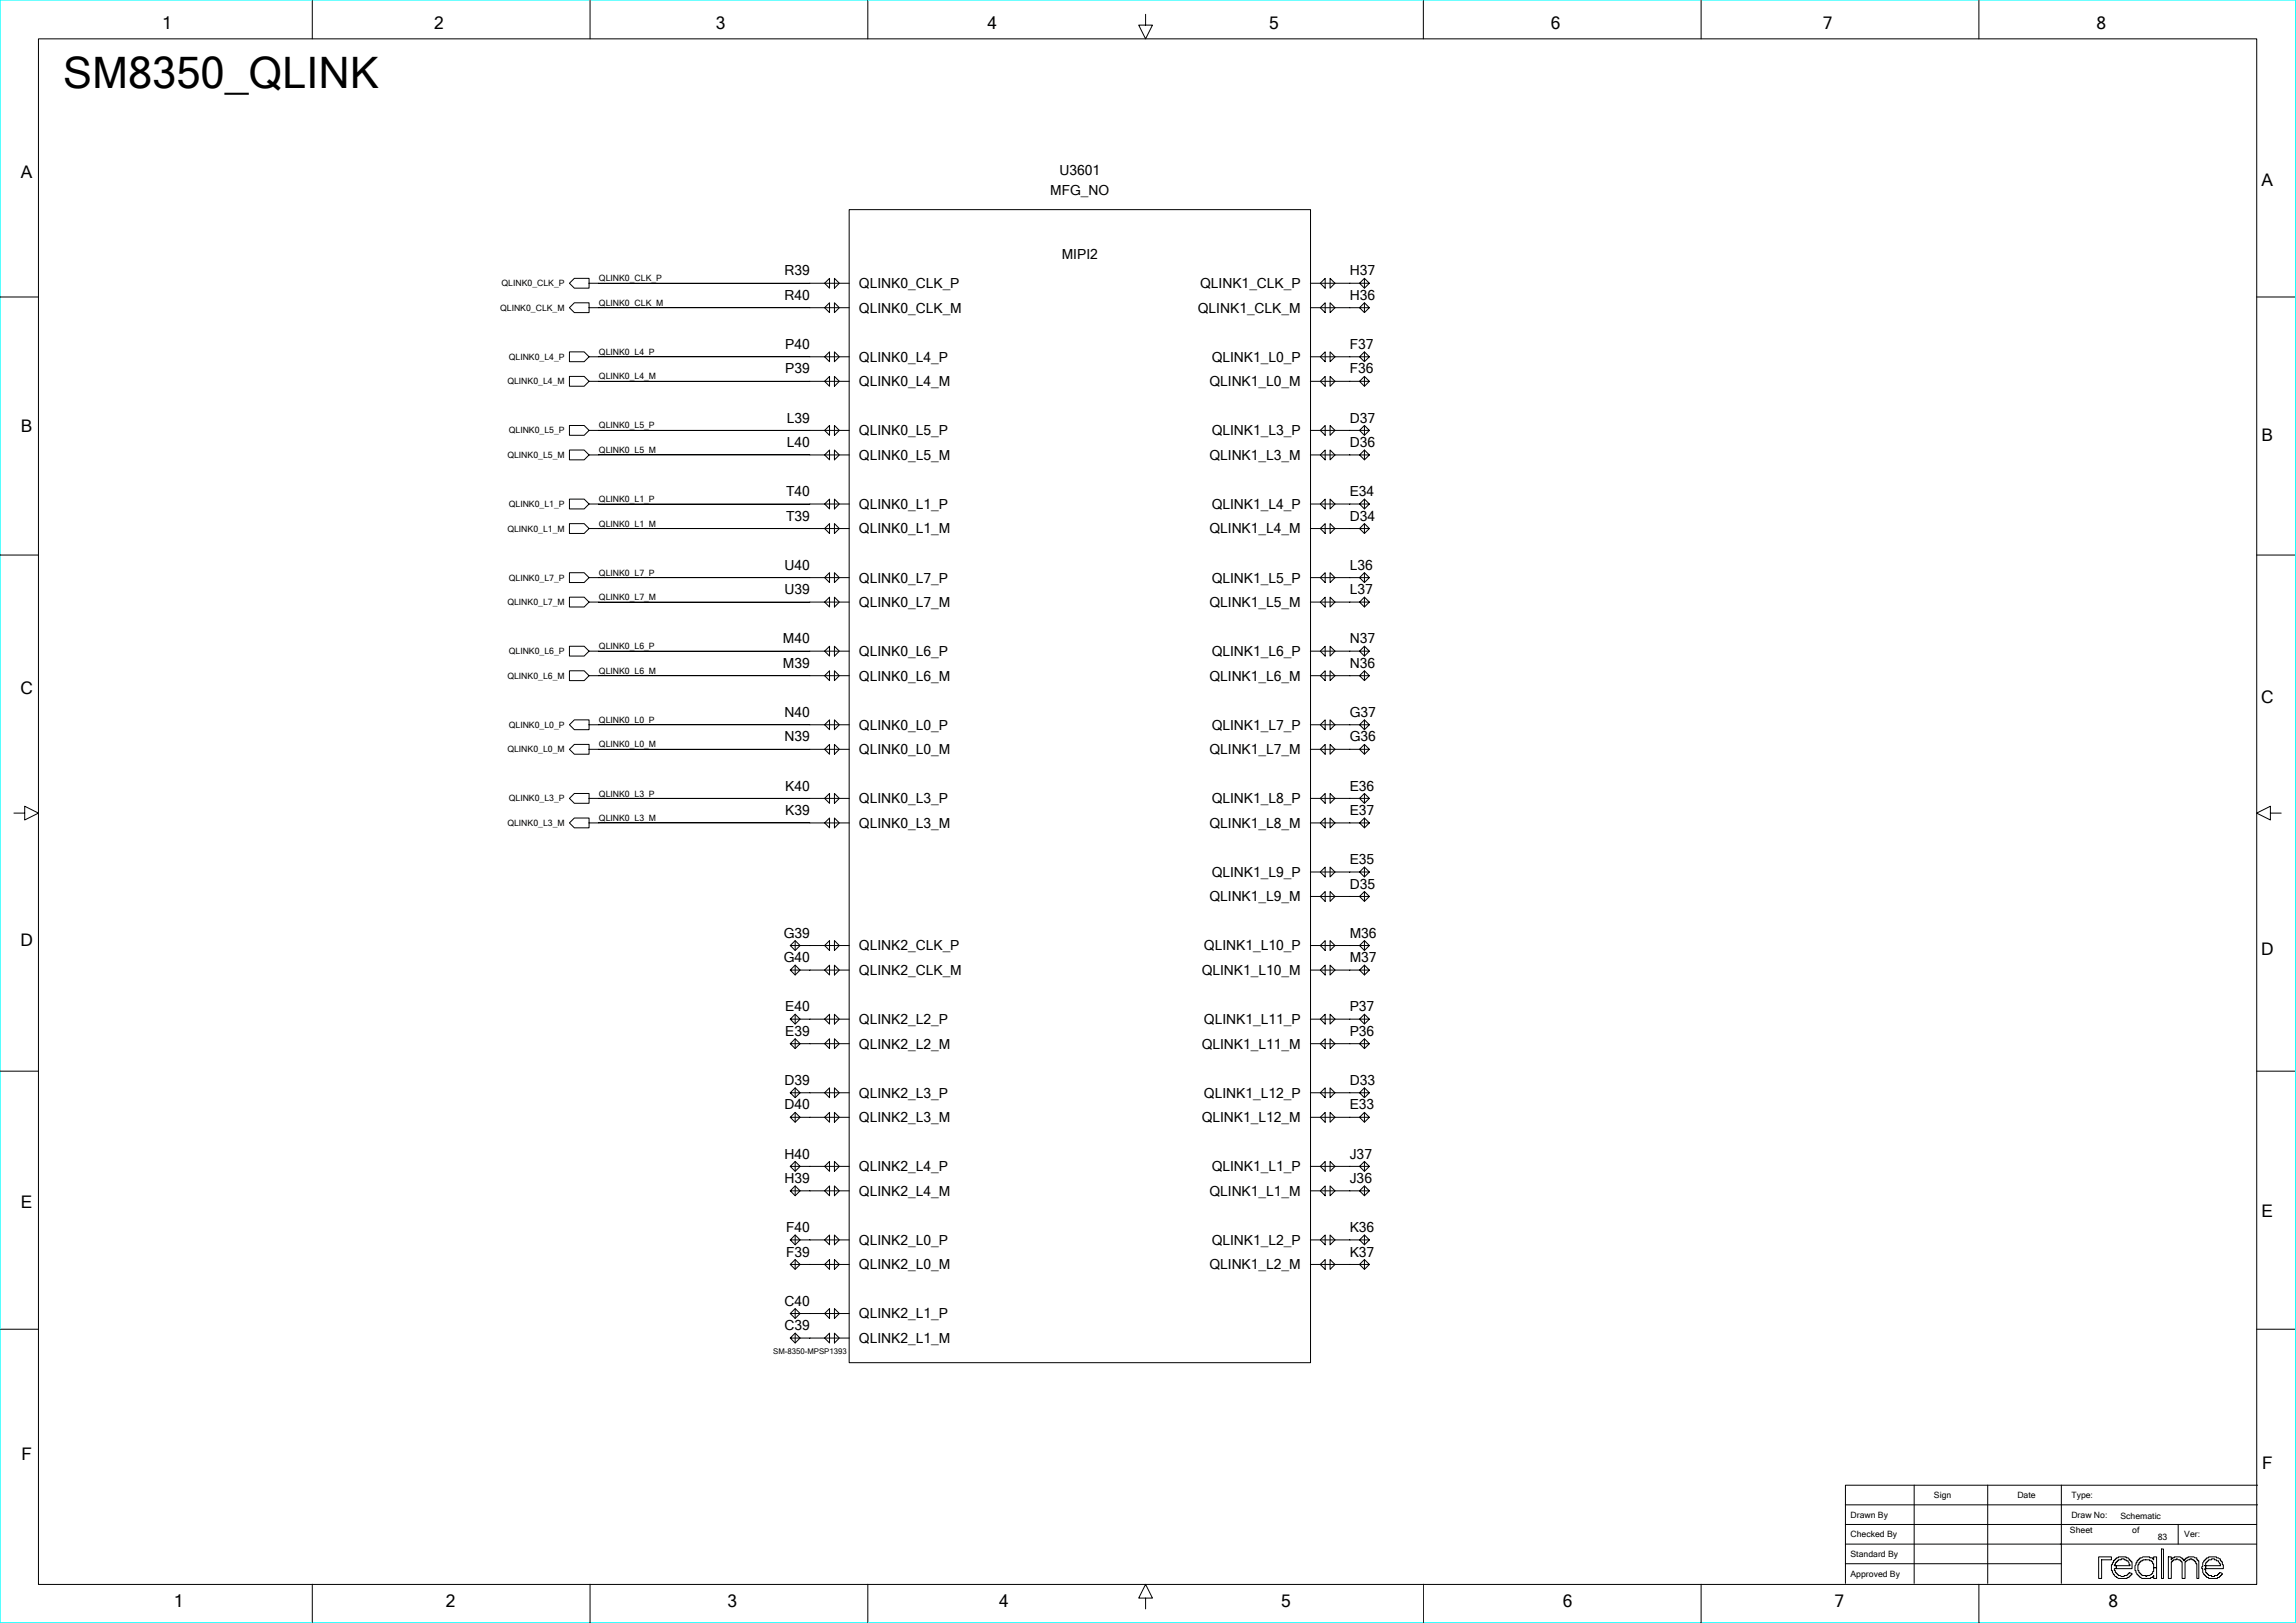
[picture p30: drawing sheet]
<svg xmlns="http://www.w3.org/2000/svg" width="297mm" height="210mm" viewBox="0 0 297 210" stroke-linecap="round" stroke-linejoin="round" font-family="sans-serif">
<defs><g id="words">
<text font-size="5.6" x="8.2" y="11.3">SM8350_QLINK</text>
<g font-size="2.2">
<text x="21" y="3.8">1</text>
<text x="56.1" y="3.8">2</text>
<text x="92.6" y="3.8">3</text>
<text x="127.8" y="3.8">4</text>
<text x="164.2" y="3.8">5</text>
<text x="200.6" y="3.8">6</text>
<text x="235.8" y="3.8">7</text>
<text x="271.2" y="3.8">8</text>
<text x="2.7" y="23">A</text>
<text x="292.6" y="24.1">A</text>
<text x="2.7" y="55.9">B</text>
<text x="292.6" y="57">B</text>
<text x="2.6" y="89.8">C</text>
<text x="292.5" y="90.9">C</text>
<text x="2.6" y="122.4">D</text>
<text x="292.5" y="123.5">D</text>
<text x="2.7" y="156.3">E</text>
<text x="292.6" y="157.4">E</text>
<text x="2.8" y="188.9">F</text>
<text x="292.6" y="190.1">F</text>
<text x="22.5" y="208">1</text>
<text x="57.7" y="208">2</text>
<text x="94.1" y="208">3</text>
<text x="129.3" y="208">4</text>
<text x="165.7" y="208">5</text>
<text x="202.2" y="208">6</text>
<text x="237.3" y="208">7</text>
<text x="272.7" y="208">8</text>
</g>
<g font-size="1.8">
<text x="137" y="22.7">U3601</text>
<text x="135.9" y="25.2">MFG_NO</text>
<text x="101.5" y="35.6">R39</text>
<text x="137.3" y="33.5">MIPI2</text>
<text x="174.6" y="35.6">H37</text>
<text x="101.5" y="38.8">R40</text>
<text x="111.1" y="37.3">QLINK0_CLK_P</text>
<text x="111.1" y="40.5">QLINK0_CLK_M</text>
<text x="154.9" y="40.5">QLINK1_CLK_M</text>
<text x="155.2" y="37.3">QLINK1_CLK_P</text>
<text x="174.6" y="38.8">H36</text>
<text x="101.6" y="45.2">P40</text>
<text x="111.1" y="46.8">QLINK0_L4_P</text>
<text x="156.7" y="46.8">QLINK1_L0_P</text>
<text x="174.6" y="45.2">F37</text>
<text x="101.6" y="48.3">P39</text>
<text x="111.1" y="50">QLINK0_L4_M</text>
<text x="156.4" y="50">QLINK1_L0_M</text>
<text x="174.6" y="48.3">F36</text>
<text x="101.8" y="57.9">L40</text>
<text x="101.8" y="54.7">L39</text>
<text x="111.1" y="56.3">QLINK0_L5_P</text>
<text x="111.1" y="59.5">QLINK0_L5_M</text>
<text x="156.4" y="59.5">QLINK1_L3_M</text>
<text x="156.7" y="56.3">QLINK1_L3_P</text>
<text x="174.6" y="57.9">D36</text>
<text x="174.6" y="54.7">D37</text>
<text x="101.7" y="64.2">T40</text>
<text x="111.1" y="65.9">QLINK0_L1_P</text>
<text x="156.7" y="65.9">QLINK1_L4_P</text>
<text x="174.6" y="64.2">E34</text>
<text x="101.7" y="67.4">T39</text>
<text x="111.1" y="69">QLINK0_L1_M</text>
<text x="156.4" y="69">QLINK1_L4_M</text>
<text x="174.6" y="67.4">D34</text>
<text x="101.5" y="76.9">U39</text>
<text x="101.5" y="73.7">U40</text>
<text x="111.1" y="75.4">QLINK0_L7_P</text>
<text x="156.7" y="75.4">QLINK1_L5_P</text>
<text x="174.6" y="76.9">L37</text>
<text x="174.6" y="73.7">L36</text>
<text x="101.3" y="83.2">M40</text>
<text x="111.1" y="78.5">QLINK0_L7_M</text>
<text x="156.4" y="78.5">QLINK1_L5_M</text>
<text x="174.6" y="83.2">N37</text>
<text x="101.3" y="86.4">M39</text>
<text x="111.1" y="84.9">QLINK0_L6_P</text>
<text x="111.1" y="88.1">QLINK0_L6_M</text>
<text x="156.4" y="88.1">QLINK1_L6_M</text>
<text x="156.7" y="84.9">QLINK1_L6_P</text>
<text x="174.6" y="86.4">N36</text>
<text x="101.5" y="95.9">N39</text>
<text x="101.5" y="92.8">N40</text>
<text x="111.1" y="94.4">QLINK0_L0_P</text>
<text x="156.7" y="94.4">QLINK1_L7_P</text>
<text x="174.6" y="95.9">G36</text>
<text x="174.6" y="92.8">G37</text>
<text x="111.1" y="97.6">QLINK0_L0_M</text>
<text x="156.4" y="97.6">QLINK1_L7_M</text>
<text x="101.6" y="105.5">K39</text>
<text x="101.6" y="102.3">K40</text>
<text x="111.1" y="103.9">QLINK0_L3_P</text>
<text x="111.1" y="107.1">QLINK0_L3_M</text>
<text x="156.4" y="107.1">QLINK1_L8_M</text>
<text x="156.7" y="103.9">QLINK1_L8_P</text>
<text x="174.6" y="105.5">E37</text>
<text x="174.6" y="102.3">E36</text>
<text x="156.7" y="113.5">QLINK1_L9_P</text>
<text x="174.6" y="111.8">E35</text>
<text x="156.4" y="116.6">QLINK1_L9_M</text>
<text x="174.6" y="115">D35</text>
<text x="101.4" y="124.5">G40</text>
<text x="101.4" y="121.3">G39</text>
<text x="111.1" y="123">QLINK2_CLK_P</text>
<text x="155.7" y="123">QLINK1_L10_P</text>
<text x="174.6" y="124.5">M37</text>
<text x="174.6" y="121.3">M36</text>
<text x="101.6" y="130.9">E40</text>
<text x="111.1" y="126.2">QLINK2_CLK_M</text>
<text x="155.4" y="126.2">QLINK1_L10_M</text>
<text x="174.6" y="130.9">P37</text>
<text x="101.6" y="134">E39</text>
<text x="111.1" y="132.5">QLINK2_L2_P</text>
<text x="111.1" y="135.7">QLINK2_L2_M</text>
<text x="155.4" y="135.7">QLINK1_L11_M</text>
<text x="155.7" y="132.5">QLINK1_L11_P</text>
<text x="174.6" y="134">P36</text>
<text x="101.5" y="143.6">D40</text>
<text x="101.5" y="140.4">D39</text>
<text x="111.1" y="142">QLINK2_L3_P</text>
<text x="155.7" y="142">QLINK1_L12_P</text>
<text x="174.6" y="143.6">E33</text>
<text x="174.6" y="140.4">D33</text>
<text x="101.5" y="149.9">H40</text>
<text x="111.1" y="145.2">QLINK2_L3_M</text>
<text x="155.4" y="145.2">QLINK1_L12_M</text>
<text x="174.6" y="149.9">J37</text>
<text x="101.5" y="153.1">H39</text>
<text x="111.1" y="151.6">QLINK2_L4_P</text>
<text x="111.1" y="154.7">QLINK2_L4_M</text>
<text x="156.4" y="154.7">QLINK1_L1_M</text>
<text x="156.7" y="151.6">QLINK1_L1_P</text>
<text x="174.6" y="153.1">J36</text>
<text x="101.7" y="159.4">F40</text>
<text x="111.1" y="161.1">QLINK2_L0_P</text>
<text x="156.7" y="161.1">QLINK1_L2_P</text>
<text x="174.6" y="159.4">K36</text>
<text x="101.7" y="162.6">F39</text>
<text x="111.1" y="164.2">QLINK2_L0_M</text>
<text x="156.4" y="164.2">QLINK1_L2_M</text>
<text x="174.6" y="162.6">K37</text>
<text x="101.5" y="172.1">C39</text>
<text x="101.5" y="168.9">C40</text>
<text x="111.1" y="170.6">QLINK2_L1_P</text>
<text x="111.1" y="173.8">QLINK2_L1_M</text>
</g>
<g font-size="1.1">
<text x="64.7" y="40.2">QLINK0_CLK_M</text>
<text x="64.9" y="37">QLINK0_CLK_P</text>
<text x="77.5" y="36.4">QLINK0_CLK_P</text>
<text x="77.5" y="39.6">QLINK0_CLK_M</text>
<text x="65.8" y="46.6">QLINK0_L4_P</text>
<text x="77.5" y="45.9">QLINK0_L4_P</text>
<text x="65.6" y="49.7">QLINK0_L4_M</text>
<text x="77.5" y="49.1">QLINK0_L4_M</text>
<text x="65.6" y="59.3">QLINK0_L5_M</text>
<text x="65.8" y="56.1">QLINK0_L5_P</text>
<text x="77.5" y="55.4">QLINK0_L5_P</text>
<text x="77.5" y="58.6">QLINK0_L5_M</text>
<text x="65.8" y="65.6">QLINK0_L1_P</text>
<text x="77.5" y="65">QLINK0_L1_P</text>
<text x="65.6" y="68.8">QLINK0_L1_M</text>
<text x="77.5" y="68.1">QLINK0_L1_M</text>
<text x="65.8" y="75.1">QLINK0_L7_P</text>
<text x="77.5" y="74.5">QLINK0_L7_P</text>
<text x="77.5" y="77.7">QLINK0_L7_M</text>
<text x="65.6" y="78.3">QLINK0_L7_M</text>
<text x="65.6" y="87.8">QLINK0_L6_M</text>
<text x="65.8" y="84.6">QLINK0_L6_P</text>
<text x="77.5" y="84">QLINK0_L6_P</text>
<text x="77.5" y="87.2">QLINK0_L6_M</text>
<text x="65.8" y="94.2">QLINK0_L0_P</text>
<text x="77.5" y="93.5">QLINK0_L0_P</text>
<text x="65.6" y="97.3">QLINK0_L0_M</text>
<text x="77.5" y="96.7">QLINK0_L0_M</text>
<text x="65.6" y="106.9">QLINK0_L3_M</text>
<text x="65.8" y="103.7">QLINK0_L3_P</text>
<text x="77.5" y="103.1">QLINK0_L3_P</text>
<text x="77.5" y="106.2">QLINK0_L3_M</text>
<text x="239.4" y="196.4">Drawn By</text>
<text x="250.2" y="193.8">Sign</text>
<text x="261" y="193.8">Date</text>
<text x="267.9" y="193.8">Type:</text>
<text x="267.9" y="196.4">Draw No:</text>
<text x="274.3" y="196.5">Schematic</text>
<text x="239.4" y="198.9">Checked By</text>
<text x="239.4" y="201.5">Standard By</text>
<text x="267.8" y="198.4">Sheet</text>
<text x="275.8" y="198.4">of</text>
<text x="279.1" y="199.3">83</text>
<text x="282.6" y="198.9">Ver:</text>
<text x="239.4" y="204">Approved By</text>
</g>
<text font-size="1" x="100" y="175.2">SM-8350-MPSP1393</text>
</g></defs>
<path d="M0 0h296.9v210h-296.9z" fill="none" stroke="#0ff" stroke-width=".13"/>
<g fill="none" stroke="#000" stroke-width=".13">
<path d="M5 5h286.9v200h-286.9zM40.4 .1v4.9M76.3 .1v4.9M112.3 .1v4.9M148.2 1.9v1.3h.9l-.9 1.8-.9-1.8h.9M184.1 .1v4.9M220 .1v4.9M256 .1v4.9M0 38.4h5M73.7 36.7l.6-.7h1.9v1.3h-1.9zM73.7 39.8l.6-.6h1.9v1.2h-1.9zM76.2 39.8h33.7"/>
<path d="M76.2 36.7h33.7M107.3 36v1.3l-.6-.6zM107.3 39.2v1.2l-.6-.6zM107.9 36l.7 .7-.7 .6zM107.9 39.2l.7 .6-.7 .6zM109.8 27.1h59.7v149.2h-59.7zM169.5 36.7h7.6l-.6 .6-.6-.6 .6-.7 .6 .7M169.5 39.8h7.6l-.6 .6-.6-.6 .6-.6 .6 .6M170.8 36.7l.6-.7v1.3zM170.8 39.8l.6-.6v1.2zM172.1 36l.6 .7-.6 .6zM172.1 39.2l.6 .6-.6 .6z"/>
<path d="M176.5 36v1.3M176.5 39.2v1.2M291.9 38.4h5M73.7 45.5h1.9l.6 .7-.6 .6h-1.9zM73.7 48.7h1.9l.6 .6-.6 .7h-1.9zM73.7 55.1h1.9l.6 .6-.6 .6h-1.9zM73.7 58.2h1.9l.6 .7-.6 .6h-1.9zM76.2 58.9h33.7M76.2 55.7h33.7M76.2 49.3h33.7M76.2 46.2h33.7M107.3 45.5v1.3l-.6-.6z"/>
<path d="M107.3 48.7v1.3l-.6-.7zM107.3 55.1v1.2l-.6-.6zM107.3 58.2v1.3l-.6-.6zM107.9 45.5l.7 .7-.7 .6zM107.9 48.7l.7 .6-.7 .7zM107.9 55.1l.7 .6-.7 .6zM107.9 58.2l.7 .7-.7 .6zM169.5 46.2h7.6l-.6 .6-.6-.6 .6-.7 .6 .7M169.5 49.3h7.6l-.6 .7-.6-.7 .6-.6 .6 .6M169.5 55.7h7.6l-.6 .6-.6-.6 .6-.6 .6 .6M169.5 58.9h7.6l-.6 .6-.6-.6 .6-.7 .6 .7M170.8 46.2l.6-.7v1.3z"/>
<path d="M170.8 49.3l.6-.6v1.3zM170.8 55.7l.6-.6v1.2zM170.8 58.9l.6-.7v1.3zM172.1 45.5l.6 .7-.6 .6zM172.1 48.7l.6 .6-.6 .7zM172.1 55.1l.6 .6-.6 .6zM172.1 58.2l.6 .7-.6 .6zM176.5 45.5v1.3M176.5 48.7v1.3M176.5 55v1.3M176.5 58.2v1.3M0 71.8h5"/>
<path d="M73.7 64.6h1.9l.6 .6-.6 .6h-1.9zM73.7 67.8h1.9l.6 .6-.6 .6h-1.9zM73.7 74.1h1.9l.6 .6-.6 .7h-1.9zM73.7 77.3h1.9l.6 .6-.6 .6h-1.9zM76.2 77.9h33.7M76.2 74.7h33.7M76.2 68.4h33.7M76.2 65.2h33.7M107.3 64.6v1.2l-.6-.6zM107.3 67.8v1.2l-.6-.6zM107.3 74.1v1.3l-.6-.7zM107.3 77.3v1.2l-.6-.6z"/>
<path d="M107.9 64.6l.7 .6-.7 .6zM107.9 67.8l.7 .6-.7 .6zM107.9 74.1l.7 .6-.7 .7zM107.9 77.3l.7 .6-.7 .6zM169.5 65.2h7.6l-.6 .6-.6-.6 .6-.6 .6 .6M169.5 68.4h7.6l-.6 .6-.6-.6 .6-.6 .6 .6M169.5 74.7h7.6l-.6 .7-.6-.7 .6-.6 .6 .6M169.5 77.9h7.6l-.6 .6-.6-.6 .6-.6 .6 .6M170.8 65.2l.6-.6v1.2zM170.8 68.4l.6-.6v1.2zM170.8 74.7l.6-.6v1.3zM170.8 77.9l.6-.6v1.2z"/>
<path d="M172.1 64.6l.6 .6-.6 .6zM172.1 67.8l.6 .6-.6 .6zM172.1 74.1l.6 .6-.6 .7zM172.1 77.3l.6 .6-.6 .6zM176.5 64.6v1.2M176.5 67.7v1.3M176.5 74.1v1.3M176.5 77.3v1.2M291.9 71.8h5M73.7 83.6h1.9l.6 .7-.6 .6h-1.9zM73.7 86.8h1.9l.6 .6-.6 .7h-1.9zM73.7 93.8l.6-.7h1.9v1.3h-1.9z"/>
<path d="M73.7 97l.6-.7h1.9v1.3h-1.9zM76.2 97h33.7M76.2 93.8h33.7M76.2 87.4h33.7M76.2 84.3h33.7M107.3 83.6v1.3l-.6-.6zM107.3 86.8v1.3l-.6-.7zM107.3 93.1v1.3l-.6-.6zM107.3 96.3v1.3l-.6-.6zM107.9 83.6l.7 .7-.7 .6zM107.9 86.8l.7 .6-.7 .7zM107.9 93.1l.7 .7-.7 .6z"/>
<path d="M107.9 96.3l.7 .7-.7 .6zM169.5 84.3h7.6l-.6 .6-.6-.6 .6-.7 .6 .7M169.5 87.4h7.6l-.6 .7-.6-.7 .6-.6 .6 .6M169.5 93.8h7.6l-.6 .6-.6-.6 .6-.7 .6 .7M169.5 97h7.6l-.6 .6-.6-.6 .6-.7 .6 .7M170.8 84.3l.6-.7v1.3zM170.8 87.4l.6-.6v1.3zM170.8 93.8l.6-.7v1.3zM170.8 97l.6-.7v1.3zM172.1 83.6l.6 .7-.6 .6zM172.1 86.8l.6 .6-.6 .7zM172.1 93.1l.6 .7-.6 .6z"/>
<path d="M172.1 96.3l.6 .7-.6 .6zM176.5 83.6v1.3M176.5 86.8v1.3M176.5 93.1v1.3M176.5 96.3v1.3M1.8 105.2h1.4v-.9l1.8 .9-1.8 .9v-.9M73.7 103.3l.6-.6h1.9v1.2h-1.9zM73.7 106.5l.6-.7h1.9v1.3h-1.9zM76.2 106.5h33.7M76.2 103.3h33.7M107.3 102.7v1.2l-.6-.6zM107.3 105.8v1.3l-.6-.6z"/>
<path d="M107.9 102.7l.7 .6-.7 .6zM107.9 105.8l.7 .7-.7 .6zM169.5 103.3h7.6l-.6 .6-.6-.6 .6-.6 .6 .6M169.5 106.5h7.6l-.6 .6-.6-.6 .6-.7 .6 .7M169.5 112.8h7.6l-.6 .7-.6-.7 .6-.6 .6 .6M169.5 116h7.6l-.6 .6-.6-.6 .6-.6 .6 .6M170.8 103.3l.6-.6v1.2zM170.8 106.5l.6-.7v1.3zM170.8 112.8l.6-.6v1.3zM170.8 116l.6-.6v1.2zM172.1 102.7l.6 .6-.6 .6zM172.1 105.8l.6 .7-.6 .6z"/>
<path d="M172.1 112.2l.6 .6-.6 .7zM172.1 115.4l.6 .6-.6 .6zM176.5 102.7v1.2M176.5 105.8v1.3M176.5 112.2v1.3M176.5 115.3v1.3M293.7 105.2v-.9l-1.8 .9 1.8 .9v-.9h1.4M0 138.6h5M102.2 122.3l.7-.6 .6 .6-.6 .7-.7-.7h7.7M102.2 125.5l.7-.6 .6 .6-.6 .7-.7-.7h7.7M102.2 131.9l.7-.7 .6 .7-.6 .6-.7-.6h7.7M102.2 135l.7-.6 .6 .6-.6 .7-.7-.7h7.7"/>
<path d="M102.9 121.7v1.3M102.9 124.9v1.3M102.9 131.2v1.3M102.9 134.4v1.3M107.3 121.7v1.3l-.6-.7zM107.3 124.9v1.3l-.6-.7zM107.3 131.2v1.3l-.6-.6zM107.3 134.4v1.3l-.6-.7zM107.9 121.7l.7 .6-.7 .7zM107.9 124.9l.7 .6-.7 .7zM107.9 131.2l.7 .7-.7 .6zM107.9 134.4l.7 .6-.7 .7z"/>
<path d="M169.5 122.3h7.6l-.6 .7-.6-.7 .6-.6 .6 .6M169.5 125.5h7.6l-.6 .7-.6-.7 .6-.6 .6 .6M169.5 131.9h7.6l-.6 .6-.6-.6 .6-.7 .6 .7M169.5 135h7.6l-.6 .7-.6-.7 .6-.6 .6 .6M170.8 122.3l.6-.6v1.3zM170.8 125.5l.6-.6v1.3zM170.8 131.9l.6-.7v1.3zM170.8 135l.6-.6v1.3zM172.1 121.7l.6 .6-.6 .7zM172.1 124.9l.6 .6-.6 .7zM172.1 131.2l.6 .7-.6 .6zM172.1 134.4l.6 .6-.6 .7z"/>
<path d="M176.5 121.7v1.3M176.5 124.9v1.3M176.5 131.2v1.3M176.5 134.4v1.3M291.9 138.6h5M102.2 141.4l.7-.6 .6 .6-.6 .6-.7-.6h7.7M102.2 144.6l.7-.7 .6 .7-.6 .6-.7-.6h7.7M102.2 150.9l.7-.6 .6 .6-.6 .7-.7-.7h7.7M102.2 154.1l.7-.7 .6 .7-.6 .6-.7-.6h7.7M102.9 140.7v1.3M102.9 143.9v1.3M102.9 150.3v1.3"/>
<path d="M102.9 153.4v1.3M102.9 159.8v1.3M107.3 140.8v1.2l-.6-.6zM107.3 143.9v1.3l-.6-.6zM107.3 150.3v1.3l-.6-.7zM107.3 153.4v1.3l-.6-.6zM107.3 159.8v1.3l-.6-.7zM107.9 140.8l.7 .6-.7 .6zM107.9 143.9l.7 .7-.7 .6zM107.9 150.3l.7 .6-.7 .7zM107.9 153.4l.7 .7-.7 .6zM107.9 159.8l.7 .6-.7 .7z"/>
<path d="M169.5 141.4h7.6l-.6 .6-.6-.6 .6-.6 .6 .6M169.5 144.6h7.6l-.6 .6-.6-.6 .6-.7 .6 .7M169.5 150.9h7.6l-.6 .7-.6-.7 .6-.6 .6 .6M169.5 154.1h7.6l-.6 .6-.6-.6 .6-.7 .6 .7M170.8 141.4l.6-.6v1.2zM170.8 144.6l.6-.7v1.3zM170.8 150.9l.6-.6v1.3zM170.8 154.1l.6-.7v1.3zM172.1 140.8l.6 .6-.6 .6zM172.1 143.9l.6 .7-.6 .6zM172.1 150.3l.6 .6-.6 .7zM172.1 153.4l.6 .7-.6 .6z"/>
<path d="M172.1 159.8l.6 .6-.6 .7zM176.5 140.7v1.3M176.5 143.9v1.3M176.5 150.3v1.3M176.5 153.4v1.3M176.5 159.8v1.3M0 172h5M102.2 160.4l.7-.6 .6 .6-.6 .7-.7-.7h7.7M102.2 163.6l.7-.6 .6 .6-.6 .6-.7-.6h7.7M102.2 170l.7-.7 .6 .7-.6 .6-.7-.6h7.7M102.2 173.1l.7-.6 .6 .6-.6 .7-.7-.7h7.7M102.9 163v1.2"/>
<path d="M102.9 169.3v1.3M102.9 172.5v1.3M107.3 163v1.2l-.6-.6zM107.3 169.3v1.3l-.6-.6zM107.3 172.5v1.3l-.6-.7zM107.9 163l.7 .6-.7 .6zM107.9 169.3l.7 .7-.7 .6zM107.9 172.5l.7 .6-.7 .7zM169.5 160.4h7.6l-.6 .7-.6-.7 .6-.6 .6 .6M169.5 163.6h7.6l-.6 .6-.6-.6 .6-.6 .6 .6M170.8 160.4l.6-.6v1.3zM170.8 163.6l.6-.6v1.2z"/>
<path d="M172.1 163l.6 .6-.6 .6zM176.5 163v1.2M291.9 172h5M238.7 194.7h53.3M238.7 199.8h53.2M238.7 197.3h53.2M247.6 192.2v12.7M257.1 192.2v12.7M266.6 192.2v12.7M281.8 197.2v2.6M292 192.2h-53.3v12.7M40.4 205v5"/>
<path d="M76.3 205v5M112.3 205v5M148.2 206.8h.9l-.9-1.8-.9 1.8h.9v1.4M184.1 205v5M220 205v5M238.7 202.3h27.9M256 205v5M271.5 201.4h1.6v.4h-1.2v2.4h-.4zM273.6 201.7h.2v-.1h.2v-.2h1v.2h.3l.1 .2h.1v.2l.3 .1v.9h-2v-.4h1.7v-.1h-.1l-.1-.5-.5-.2v-.1l-.8 .1-.1 .3-.3 .1v.3h-.1v.1h.3v.4h-.3v.2h.1v.3h.2v.1l.2 .1v.2l.8 .1v-.1h.4l.1-.3h.1v-.1l.4 .1v.1l-.3 .2-.1 .2h-.2v.1h-1.2l-.2-.1v-.1h-.2l-.1-.3h-.1l-.1-.5h-.2v-.7h.2l.1-.5h.1zM276.6 201.8h.1l.1-.2h.3l.1-.2h.9v.2h.4l.1 .2v-.4h.4v1.4h-.4v-.5h-.1v-.2h-.2v-.1h-.2v-.2h-.9v.2h-.3v.1l-.2 .1v.3h-.1v.7h.1v.3l.2 .1 .2 .3h.5v.1h.1v-.1h.4l.2-.2v-.1h.2v-.3h.1v-.5h.4v1.4h-.4v-.3v.1h-.1v.1h-.3v.1h-1.1l-.3-.1-.1-.2h-.1v-.2h-.2l-.1-.4a1.02 1.02 0 0 1 0-1zM279.6 200.4h.3v3.8h-.3zM280.5 201.4h.4v.4l.1-.2h.3v-.2h.7l.3 .2v.1h.1l.1 .3v-.2l.3-.1v-.1h.2v-.2h.8l.1 .2h.3v.2l.2 .2v2.2h-.2v-1.9h-.2v-.2h-.1v-.1h-.1v-.2h-.3v-.1h-.2v.1h-.3l-.2 .2v.1h-.2v2.1h-.3v-2.1l-.3-.1v-.2h-.2l-.2-.1h-.1v.1h-.4v.2l-.2 .1v2.1h-.4z"/>
<path d="M285.1 202h.1v-.2l.2-.1v-.1h.3v-.2h1v.2l.5 .1v.3l.3 .1v.4h.1v.5h-2.3v-.4h1.9v-.3h-.1l-.1-.3h-.3v-.2h-.2v-.1h-.4v.1h-.4l-.1 .3-.3 .1v.4h-.1h.1v.4h-.1v.1h.1v.4h.1v.1h.2l.1 .3h.4v.1l.7-.1 .2-.3h.1v-.1l.4 .1v.1h-.2v.2h-.1l-.1 .2h-.3v.1h-1.1v-.1h-.3l-.1-.2h-.1v-.2h-.1l-.2-.2v-.5h-.1z"/>
</g>
<use href="#words"/>
</svg>
